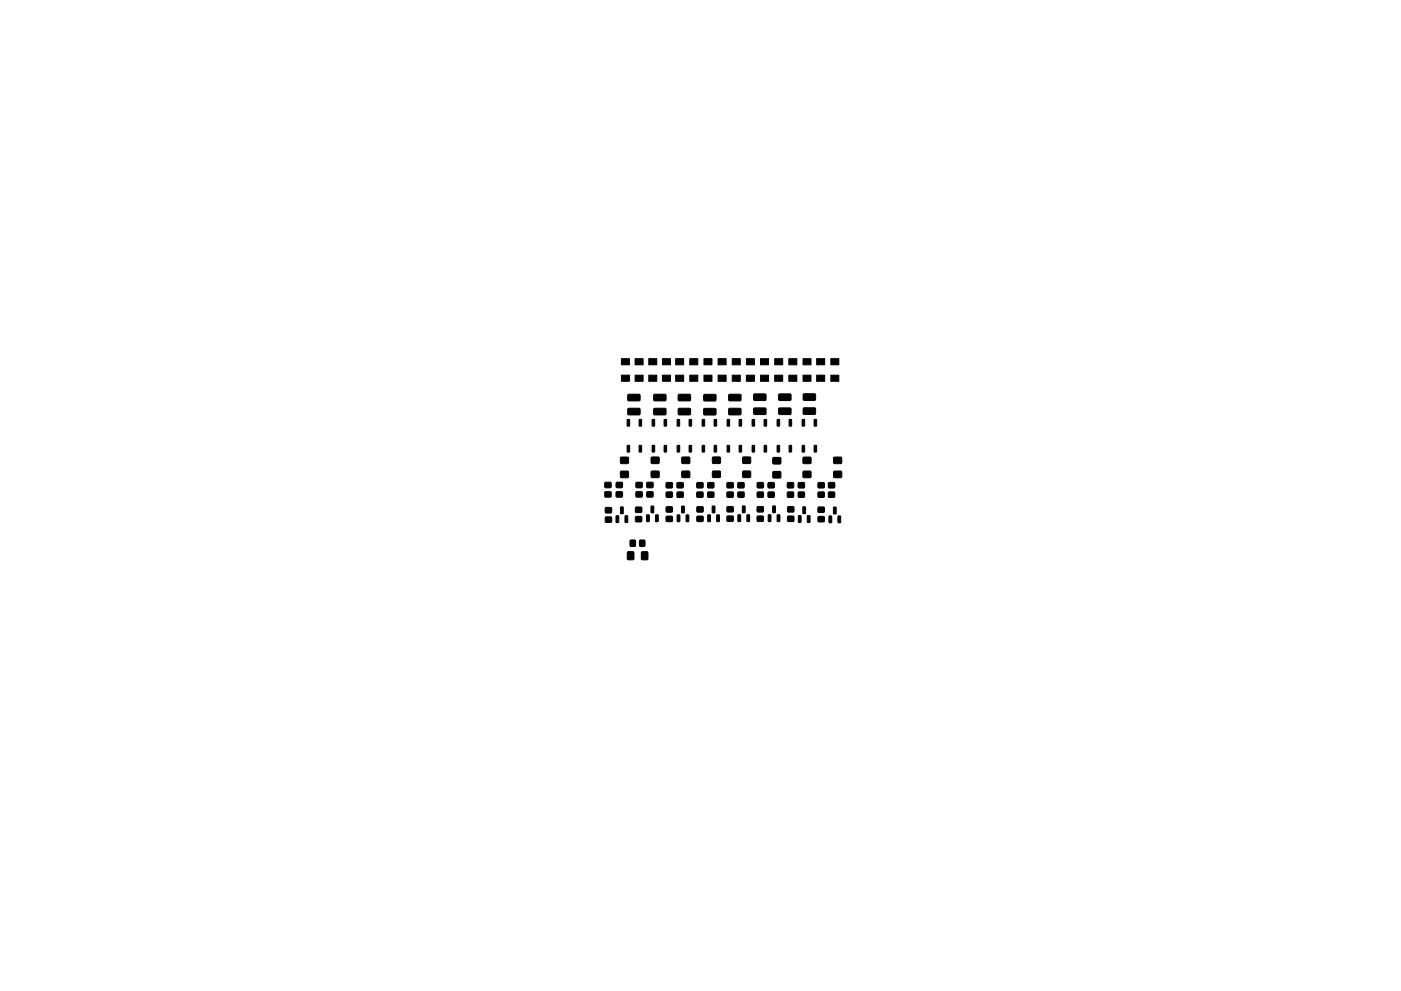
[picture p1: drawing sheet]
<svg xmlns="http://www.w3.org/2000/svg" width="297mm" height="210mm" viewBox="0 0 297 210" stroke-linecap="round" stroke-linejoin="round" font-family="sans-serif">
<g fill="#000" stroke="#000" stroke-width=".21">
<path d="M131.8 76.1h1.7v1.3h-1.7zM134.6 76.1h1.7v1.3h-1.7zM134.6 79.6h1.7v1.3h-1.7zM137.5 76.1h1.7v1.3h-1.7zM140.5 76.1h1.7v1.3h-1.7zM140.5 79.6h1.7v1.3h-1.7zM143.2 76.1h1.7v1.3h-1.7zM146.2 76.1h1.7v1.3h-1.7zM146.2 79.6h1.7v1.3h-1.7zM149.2 76.1h1.7v1.3h-1.7zM152.2 76.1h1.7v1.3h-1.7zM152.2 79.6h1.7v1.3h-1.7z"/>
<path d="M155.2 76.1h1.7v1.3h-1.7zM158.2 76.1h1.7v1.3h-1.7zM158.2 79.6h1.7v1.3h-1.7zM161.3 76.1h1.6v1.3h-1.6zM164.3 76.1h1.6v1.3h-1.6zM164.3 79.6h1.6v1.3h-1.6zM167.3 76.1h1.6v1.3h-1.6zM170.3 76.1h1.7v1.3h-1.7zM170.3 79.6h1.7v1.3h-1.7zM173.2 76.1h1.7v1.3h-1.7zM176.2 76.1h1.7v1.3h-1.7zM176.2 79.6h1.7v1.3h-1.7z"/>
<path d="M131.6 97h1.6v1.3h-1.6zM131.6 100h1.6v1.3h-1.6zM133 94.5l.5 .1-.1 1.3-.4-.1zM133 89l.5 .1-.1 1.3-.4-.1zM133.1 86.7l2.5-.1 .1 .3v1l-.2 .1h-2.3l-.1-.2zM133.1 83.7h2.5l.1 .2v1l-.2 .2-2.3-.1-.1-.2zM131.8 79.6h1.7v1.3h-1.7zM135.5 94.5l.5 .1v1.3l-.5-.1zM135.5 89l.5 .1v1.3l-.5-.1zM138.3 94.5l.5 .1-.1 1.3-.4-.1zM138.3 89l.5 .1-.1 1.3-.4-.1zM138.6 86.7l2.5-.1 .1 .3v1l-.2 .1h-2.3l-.1-.2z"/>
<path d="M138.6 83.7h2.5l.1 .2v1l-.2 .2-2.3-.1-.1-.2zM137.5 79.6h1.7v1.3h-1.7zM138.1 97h1.6v1.3h-1.6zM138.1 100h1.6v1.3h-1.6zM140.8 94.5l.5 .1v1.3l-.5-.1zM140.8 89l.5 .1v1.3l-.5-.1zM143.6 94.5l.5 .1-.1 1.3-.4-.1zM143.6 89l.5 .1-.1 1.3-.4-.1zM143.8 86.7l2.5-.1 .1 .3v1l-.2 .1h-2.3l-.1-.2zM143.8 83.7h2.5l.1 .2v1l-.2 .2-2.3-.1-.1-.2zM143.2 79.6h1.7v1.3h-1.7zM144.6 97h1.6v1.3h-1.6z"/>
<path d="M144.6 100h1.6v1.3h-1.6zM146.1 94.5l.5 .1v1.3l-.5-.1zM146.1 89l.5 .1v1.3l-.5-.1zM148.9 94.5l.5 .1-.1 1.3-.4-.1zM148.9 89l.5 .1-.1 1.3-.4-.1zM149.2 86.7h2.5l.1 .2v1l-.2 .2-2.3-.1-.1-.2zM149.2 83.7h2.5l.1 .2v1l-.2 .2h-2.3l-.1-.3zM149.2 79.6h1.7v1.3h-1.7zM151.4 94.5l.5 .1v1.3l-.5-.1zM151.4 89l.5 .1v1.3l-.5-.1zM151.1 97h1.6v1.3h-1.6zM151.1 100h1.6v1.3h-1.6z"/>
<path d="M154.2 94.5l.5 .1-.1 1.3-.4-.1zM154.2 89l.5 .1-.1 1.3-.4-.1zM154.5 86.7l2.5-.1 .1 .3v1l-.2 .1h-2.3l-.1-.2zM154.5 83.7h2.5l.1 .2v1l-.2 .2-2.3-.1-.1-.2zM156.7 94.5l.5 .1v1.3l-.5-.1zM156.7 89l.5 .1v1.3l-.5-.1zM155.2 79.6h1.7v1.3h-1.7zM157.5 97h1.6v1.3h-1.6zM157.5 100h1.6v1.3h-1.6zM159.5 94.5l.5 .1-.1 1.3-.4-.1zM159.5 89l.5 .1-.1 1.3-.4-.1zM159.8 86.6h2.5l.1 .2v1l-.2 .2-2.3-.1-.1-.2z"/>
<path d="M159.8 83.6h2.5l.1 .2v1l-.2 .2h-2.3l-.1-.3zM162 94.5l.5 .1v1.3l-.5-.1zM162 89l.5 .1v1.3l-.5-.1zM161.3 79.6h1.6v1.3h-1.6zM164.8 94.5l.5 .1-.1 1.3-.4-.1zM164.8 89l.5 .1-.1 1.3-.4-.1zM163.9 97.1h1.6v1.3h-1.6zM165.1 86.6h2.5l.1 .2v1l-.2 .2-2.3-.1-.1-.2zM165.1 83.6h2.5l.1 .2v1l-.2 .2h-2.3l-.1-.3zM167.3 94.5l.5 .1v1.3l-.5-.1zM167.3 89l.5 .1v1.3l-.5-.1zM167.3 79.6h1.6v1.3h-1.6z"/>
<path d="M170.1 94.5l.5 .1-.1 1.3-.4-.1zM170.1 89l.5 .1-.1 1.3-.4-.1zM170.3 86.6l2.5-.1 .1 .3v1l-.2 .1h-2.3l-.1-.2zM170.3 83.6h2.5l.1 .2v1l-.2 .2-2.3-.1-.1-.2zM170.3 97h1.6v1.3h-1.6zM170.3 100h1.6v1.3h-1.6zM172.6 94.5l.5 .1v1.3l-.5-.1zM172.6 89l.5 .1v1.3l-.5-.1zM173.2 79.6h1.7v1.3h-1.7zM176.8 97h1.6v1.3h-1.6zM176.8 100h1.6v1.3h-1.6zM128.3 104.4h1.2v1h-1.2z"/>
<path d="M128.3 102.4h1.2v1h-1.2zM128.4 109.7h1.2v1.1h-1.2zM128.4 107.7h1.2v1.1h-1.2zM130.6 109.5h.6l-.1 1.4-.5-.1zM130.7 104.4h1.2v1h-1.2zM130.7 102.4h1.2v1h-1.2zM131.6 107.6h.5v1.4l-.5-.1zM132.5 109.5h.6l-.1 1.4-.5-.1zM133.6 114.6h1.1v1.3h-1.1zM133.1 117.1h1.2v1.6h-1.2zM134.8 109.6h1.2v1.1h-1.2zM134.8 107.6h1.2v1.1h-1.2z"/>
<path d="M134.9 104.4h1.2v1h-1.2zM134.9 102.4h1.2v1h-1.2zM135.6 114.6h1.1v1.3h-1.1zM137.1 109.3h.6l-.1 1.4-.5-.1zM137.2 104.4h1.2v1h-1.2zM137.2 102.4h1.2v1h-1.2zM136 117.1h1.3v1.6h-1.3zM138.1 107.4h.5l-.1 1.4-.5-.1zM139 109.3h.6l-.1 1.4-.5-.1zM141.3 109.6h1.2v1h-1.2zM141.3 107.6h1.2v1h-1.2zM141.3 104.4h1.2v1.1h-1.2z"/>
<path d="M141.3 102.4h1.2v1.1h-1.2zM143.6 109.3h.5v1.4l-.5-.1zM143.6 104.4h1.2v1.1h-1.2zM143.6 102.4h1.2v1.1h-1.2zM144.5 107.4h.6l-.1 1.4-.5-.1zM145.5 109.3h.5v1.4l-.5-.1zM147.8 104.4h1.2v1.1h-1.2zM147.8 102.4h1.2v1.1h-1.2zM147.8 109.6h1.2v1h-1.2zM147.8 107.6h1.2v1h-1.2zM150.1 109.3h.5l-.1 1.4-.4-.1zM150.1 104.4h1.2v1.1h-1.2z"/>
<path d="M150.1 102.4h1.2v1.1h-1.2zM151 107.4h.6l-.1 1.4-.5-.1zM152 109.3h.5l-.1 1.4-.4-.1zM154.2 109.5h1.2v1.1h-1.2zM154.2 107.5h1.2v1.1h-1.2zM154.2 104.4h1.2v1.1h-1.2zM154.2 102.4h1.2v1.1h-1.2zM156.5 109.2l.5 .1-.1 1.4-.4-.1zM156.5 104.4h1.2v1.1h-1.2zM156.5 102.4h1.2v1.1h-1.2zM157.4 107.4h.6l-.1 1.4-.5-.1zM158.4 109.2l.5 .1-.1 1.4-.4-.1z"/>
<path d="M160.6 109.5h1.2v1.1h-1.2zM160.6 107.5h1.2v1.1h-1.2zM160.6 104.4h1.2v1.1h-1.2zM160.6 102.4h1.2v1.1h-1.2zM162.9 109.2l.5 .1v1.4l-.5-.1zM162.9 104.4h1.2v1.1h-1.2zM162.9 102.4h1.2v1.1h-1.2zM163.9 107.4h.5l-.1 1.4-.5-.1zM164.8 109.2l.5 .1v1.4l-.5-.1zM163.9 100.1h1.6v1.3h-1.6zM167 104.4h1.2v1.1h-1.2zM167 102.4h1.2v1.1h-1.2z"/>
<path d="M167 109.5h1.3v1.1h-1.3zM167 107.5h1.3v1.1h-1.3zM169.3 109.4l.5 .1v1.3h-.5zM169.3 104.4h1.2v1.1h-1.2zM169.3 102.4h1.2v1.1h-1.2zM170.2 107.6h.6l-.1 1.4-.5-.1zM171.2 109.4l.5 .1v1.3h-.5zM173.5 104.4h1.2v1.1h-1.2zM173.5 102.4h1.2v1.1h-1.2zM173.5 109.6h1.2v1.1h-1.2zM173.5 107.6h1.2v1.1h-1.2zM175.7 104.4h1.2v1.1h-1.2z"/>
<path d="M175.7 102.4h1.2v1.1h-1.2zM175.8 109.5h.5v1.4l-.5-.1zM176.7 107.6l.6 .1-.1 1.3h-.5zM177.7 109.5h.5v1.4l-.5-.1z"/>
</g>
</svg>
